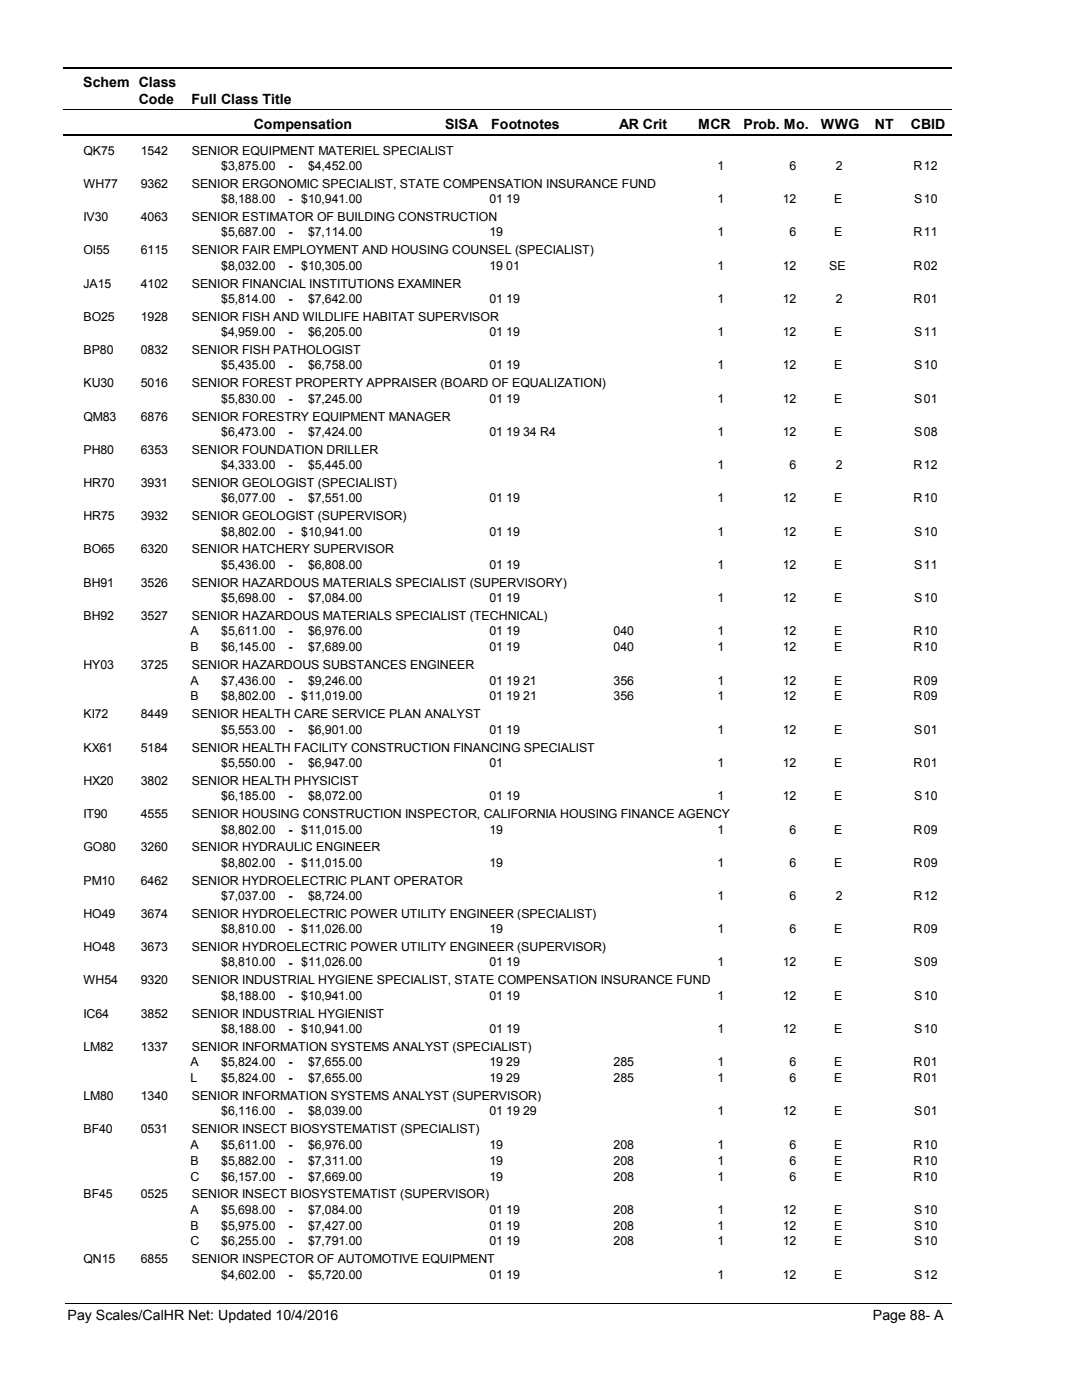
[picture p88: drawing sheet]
<svg xmlns="http://www.w3.org/2000/svg" width="216mm" height="279mm" viewBox="0 0 216 279" stroke-linecap="round" stroke-linejoin="round" font-family="sans-serif">
<defs><g id="words">
<g font-size="2.8">
<text x="16.6" y="17.3">Schem Class</text>
<text x="27.7" y="20.7">Code</text>
<text x="38.2" y="20.7">Full Class Title</text>
<text x="50.6" y="25.7">Compensation</text>
<text x="88.7" y="25.7">SISA</text>
<text x="98" y="25.7">Footnotes</text>
<text x="123.5" y="25.7">AR Crit</text>
<text x="139.2" y="25.7">MCR</text>
<text x="148.3" y="25.7">Prob. Mo.</text>
<text x="163.7" y="25.7">WWG</text>
<text x="174.5" y="25.7">NT</text>
<text x="181.6" y="25.7">CBID</text>
<text x="13.5" y="263.5">Pay Scales/CalHR Net: Updated 10/4/2016</text>
<text x="174.1" y="263.5">Page 88- A</text>
</g>
<g font-size="2.5">
<text x="16.6" y="30.8">QK75</text>
<text x="28.1" y="30.8">1542</text>
<text x="38.2" y="30.8">SENIOR EQUIPMENT MATERIEL SPECIALIST</text>
<text x="44.1" y="33.9">$3,875.00</text>
<text x="57.5" y="33.9">-</text>
<text x="61.4" y="33.9">$4,452.00</text>
<text x="143.1" y="33.9">1</text>
<text x="157.5" y="33.9">6</text>
<text x="166.6" y="33.9">2</text>
<text x="182.2" y="33.9">R</text>
<text x="184.2" y="33.9">12</text>
<text x="16.6" y="37.5">WH77</text>
<text x="28.1" y="37.5">9362</text>
<text x="38.2" y="37.5">SENIOR ERGONOMIC SPECIALIST, STATE COMPENSATION INSURANCE FUND</text>
<text x="44.1" y="40.6">$8,188.00</text>
<text x="57.5" y="40.6">-</text>
<text x="60.1" y="40.6">$10,941.00</text>
<text x="97.6" y="40.6">01 19</text>
<text x="143.1" y="40.6">1</text>
<text x="156.1" y="40.6">12</text>
<text x="166.3" y="40.6">E</text>
<text x="182.3" y="40.6">S</text>
<text x="184.2" y="40.6">10</text>
<text x="16.6" y="44.1">IV30</text>
<text x="28.1" y="44.1">4063</text>
<text x="38.2" y="44.1">SENIOR ESTIMATOR OF BUILDING CONSTRUCTION</text>
<text x="44.1" y="47.2">$5,687.00</text>
<text x="57.5" y="47.2">-</text>
<text x="61.4" y="47.2">$7,114.00</text>
<text x="97.6" y="47.2">19</text>
<text x="143.1" y="47.2">1</text>
<text x="157.5" y="47.2">6</text>
<text x="166.3" y="47.2">E</text>
<text x="182.2" y="47.2">R</text>
<text x="184.2" y="47.2">11</text>
<text x="16.6" y="50.7">OI55</text>
<text x="28.1" y="50.7">6115</text>
<text x="38.2" y="50.7">SENIOR FAIR EMPLOYMENT AND HOUSING COUNSEL (SPECIALIST)</text>
<text x="44.1" y="53.8">$8,032.00</text>
<text x="57.5" y="53.9">-</text>
<text x="60.1" y="53.8">$10,305.00</text>
<text x="97.6" y="53.8">19 01</text>
<text x="143.1" y="53.8">1</text>
<text x="156.1" y="53.8">12</text>
<text x="165.4" y="53.8">SE</text>
<text x="182.2" y="53.8">R</text>
<text x="184.2" y="53.8">02</text>
<text x="16.6" y="57.4">JA15</text>
<text x="28.1" y="57.4">4102</text>
<text x="38.2" y="57.4">SENIOR FINANCIAL INSTITUTIONS EXAMINER</text>
<text x="16.6" y="64">BO25</text>
<text x="28.1" y="64">1928</text>
<text x="38.2" y="64">SENIOR FISH AND WILDLIFE HABITAT SUPERVISOR</text>
<text x="44.1" y="60.5">$5,814.00</text>
<text x="57.5" y="60.5">-</text>
<text x="61.4" y="60.5">$7,642.00</text>
<text x="97.6" y="60.5">01 19</text>
<text x="143.1" y="60.5">1</text>
<text x="156.1" y="60.5">12</text>
<text x="166.6" y="60.5">2</text>
<text x="182.2" y="60.5">R</text>
<text x="184.2" y="60.5">01</text>
<text x="16.6" y="70.7">BP80</text>
<text x="28.1" y="70.7">0832</text>
<text x="38.2" y="70.7">SENIOR FISH PATHOLOGIST</text>
<text x="44.1" y="67.1">$4,959.00</text>
<text x="57.5" y="67.1">-</text>
<text x="61.4" y="67.1">$6,205.00</text>
<text x="97.6" y="67.1">01 19</text>
<text x="143.1" y="67.1">1</text>
<text x="156.1" y="67.1">12</text>
<text x="166.3" y="67.1">E</text>
<text x="182.3" y="67.1">S</text>
<text x="184.2" y="67.1">11</text>
<text x="16.6" y="77.3">KU30</text>
<text x="28.1" y="77.3">5016</text>
<text x="38.2" y="77.3">SENIOR FOREST PROPERTY APPRAISER (BOARD OF EQUALIZATION)</text>
<text x="44.1" y="73.7">$5,435.00</text>
<text x="57.5" y="73.8">-</text>
<text x="61.4" y="73.7">$6,758.00</text>
<text x="97.6" y="73.7">01 19</text>
<text x="143.1" y="73.7">1</text>
<text x="156.1" y="73.7">12</text>
<text x="166.3" y="73.7">E</text>
<text x="182.3" y="73.7">S</text>
<text x="184.2" y="73.7">10</text>
<text x="16.6" y="84">QM83</text>
<text x="28.1" y="84">6876</text>
<text x="38.2" y="84">SENIOR FORESTRY EQUIPMENT MANAGER</text>
<text x="44.1" y="80.4">$5,830.00</text>
<text x="57.5" y="80.4">-</text>
<text x="61.4" y="80.4">$7,245.00</text>
<text x="97.6" y="80.4">01 19</text>
<text x="143.1" y="80.4">1</text>
<text x="156.1" y="80.4">12</text>
<text x="166.3" y="80.4">E</text>
<text x="182.3" y="80.4">S</text>
<text x="184.2" y="80.4">01</text>
<text x="44.1" y="87">$6,473.00</text>
<text x="57.5" y="87">-</text>
<text x="61.4" y="87">$7,424.00</text>
<text x="97.6" y="87">01 19 34 R4</text>
<text x="143.1" y="87">1</text>
<text x="156.1" y="87">12</text>
<text x="166.3" y="87">E</text>
<text x="182.3" y="87">S</text>
<text x="184.2" y="87">08</text>
<text x="16.6" y="90.6">PH80</text>
<text x="28.1" y="90.6">6353</text>
<text x="38.2" y="90.6">SENIOR FOUNDATION DRILLER</text>
<text x="44.1" y="93.6">$4,333.00</text>
<text x="57.5" y="93.7">-</text>
<text x="61.4" y="93.6">$5,445.00</text>
<text x="143.1" y="93.6">1</text>
<text x="157.5" y="93.6">6</text>
<text x="166.6" y="93.6">2</text>
<text x="182.2" y="93.6">R</text>
<text x="184.2" y="93.6">12</text>
<text x="16.6" y="97.2">HR70</text>
<text x="28.1" y="97.2">3931</text>
<text x="38.2" y="97.2">SENIOR GEOLOGIST (SPECIALIST)</text>
<text x="44.1" y="100.3">$6,077.00</text>
<text x="57.5" y="100.3">-</text>
<text x="61.4" y="100.3">$7,551.00</text>
<text x="97.6" y="100.3">01 19</text>
<text x="143.1" y="100.3">1</text>
<text x="156.1" y="100.3">12</text>
<text x="166.3" y="100.3">E</text>
<text x="182.2" y="100.3">R</text>
<text x="184.2" y="100.3">10</text>
<text x="16.6" y="103.9">HR75</text>
<text x="28.1" y="103.9">3932</text>
<text x="38.2" y="103.9">SENIOR GEOLOGIST (SUPERVISOR)</text>
<text x="44.1" y="106.9">$8,802.00</text>
<text x="57.5" y="106.9">-</text>
<text x="60.1" y="106.9">$10,941.00</text>
<text x="97.6" y="106.9">01 19</text>
<text x="143.1" y="106.9">1</text>
<text x="156.1" y="106.9">12</text>
<text x="166.3" y="106.9">E</text>
<text x="182.3" y="106.9">S</text>
<text x="184.2" y="106.9">10</text>
<text x="16.6" y="110.5">BO65</text>
<text x="28.1" y="110.5">6320</text>
<text x="38.2" y="110.5">SENIOR HATCHERY SUPERVISOR</text>
<text x="44.1" y="113.5">$5,436.00</text>
<text x="57.5" y="113.6">-</text>
<text x="61.4" y="113.5">$6,808.00</text>
<text x="97.6" y="113.5">01 19</text>
<text x="143.1" y="113.5">1</text>
<text x="156.1" y="113.5">12</text>
<text x="166.3" y="113.5">E</text>
<text x="182.3" y="113.5">S</text>
<text x="184.2" y="113.5">11</text>
<text x="16.6" y="117.1">BH91</text>
<text x="28.1" y="117.1">3526</text>
<text x="38.2" y="117.1">SENIOR HAZARDOUS MATERIALS SPECIALIST (SUPERVISORY)</text>
<text x="16.6" y="123.8">BH92</text>
<text x="28.1" y="123.8">3527</text>
<text x="38.2" y="123.8">SENIOR HAZARDOUS MATERIALS SPECIALIST (TECHNICAL)</text>
<text x="44.1" y="120.2">$5,698.00</text>
<text x="57.5" y="120.2">-</text>
<text x="61.4" y="120.2">$7,084.00</text>
<text x="97.6" y="120.2">01 19</text>
<text x="143.1" y="120.2">1</text>
<text x="156.1" y="120.2">12</text>
<text x="166.3" y="120.2">E</text>
<text x="182.3" y="120.2">S</text>
<text x="184.2" y="120.2">10</text>
<text x="38" y="126.8">A</text>
<text x="38" y="130">B</text>
<text x="44.1" y="126.8">$5,611.00</text>
<text x="44.1" y="130">$6,145.00</text>
<text x="57.5" y="126.8">-</text>
<text x="57.5" y="130">-</text>
<text x="61.4" y="126.8">$6,976.00</text>
<text x="61.4" y="130">$7,689.00</text>
<text x="97.6" y="126.8">01 19</text>
<text x="97.6" y="130">01 19</text>
<text x="122.4" y="126.8">040</text>
<text x="122.4" y="130">040</text>
<text x="143.1" y="126.8">1</text>
<text x="143.1" y="130">1</text>
<text x="156.1" y="126.8">12</text>
<text x="156.1" y="130">12</text>
<text x="166.3" y="126.8">E</text>
<text x="166.3" y="130">E</text>
<text x="182.2" y="126.8">R</text>
<text x="182.2" y="130">R</text>
<text x="184.2" y="126.8">10</text>
<text x="184.2" y="130">10</text>
<text x="16.6" y="133.6">HY03</text>
<text x="28.1" y="133.6">3725</text>
<text x="38" y="136.6">A</text>
<text x="38.2" y="133.6">SENIOR HAZARDOUS SUBSTANCES ENGINEER</text>
<text x="44.1" y="136.6">$7,436.00</text>
<text x="57.5" y="136.7">-</text>
<text x="61.4" y="136.6">$9,246.00</text>
<text x="97.6" y="136.6">01 19 21</text>
<text x="122.4" y="136.6">356</text>
<text x="143.1" y="136.6">1</text>
<text x="156.1" y="136.6">12</text>
<text x="166.3" y="136.6">E</text>
<text x="182.2" y="136.6">R</text>
<text x="184.2" y="136.6">09</text>
<text x="16.6" y="143.4">KI72</text>
<text x="28.1" y="143.4">8449</text>
<text x="38" y="139.8">B</text>
<text x="38.2" y="143.4">SENIOR HEALTH CARE SERVICE PLAN ANALYST</text>
<text x="44.1" y="139.8">$8,802.00</text>
<text x="57.5" y="139.8">-</text>
<text x="60.1" y="139.8">$11,019.00</text>
<text x="97.6" y="139.8">01 19 21</text>
<text x="122.4" y="139.8">356</text>
<text x="143.1" y="139.8">1</text>
<text x="156.1" y="139.8">12</text>
<text x="166.3" y="139.8">E</text>
<text x="182.2" y="139.8">R</text>
<text x="184.2" y="139.8">09</text>
<text x="44.1" y="146.4">$5,553.00</text>
<text x="57.5" y="146.5">-</text>
<text x="61.4" y="146.4">$6,901.00</text>
<text x="97.6" y="146.4">01 19</text>
<text x="143.1" y="146.4">1</text>
<text x="156.1" y="146.4">12</text>
<text x="166.3" y="146.4">E</text>
<text x="182.3" y="146.4">S</text>
<text x="184.2" y="146.4">01</text>
<text x="16.6" y="150">KX61</text>
<text x="28.1" y="150">5184</text>
<text x="38.2" y="150">SENIOR HEALTH FACILITY CONSTRUCTION FINANCING SPECIALIST</text>
<text x="44.1" y="153.1">$5,550.00</text>
<text x="57.5" y="153.1">-</text>
<text x="61.4" y="153.1">$6,947.00</text>
<text x="97.6" y="153.1">01</text>
<text x="143.1" y="153.1">1</text>
<text x="156.1" y="153.1">12</text>
<text x="166.3" y="153.1">E</text>
<text x="182.2" y="153.1">R</text>
<text x="184.2" y="153.1">01</text>
<text x="16.6" y="156.6">HX20</text>
<text x="28.1" y="156.6">3802</text>
<text x="38.2" y="156.6">SENIOR HEALTH PHYSICIST</text>
<text x="44.1" y="159.7">$6,185.00</text>
<text x="57.5" y="159.7">-</text>
<text x="61.4" y="159.7">$8,072.00</text>
<text x="97.6" y="159.7">01 19</text>
<text x="143.1" y="159.7">1</text>
<text x="156.1" y="159.7">12</text>
<text x="166.3" y="159.7">E</text>
<text x="182.3" y="159.7">S</text>
<text x="184.2" y="159.7">10</text>
<text x="16.6" y="163.3">IT90</text>
<text x="28.1" y="163.3">4555</text>
<text x="38.2" y="163.3">SENIOR HOUSING CONSTRUCTION INSPECTOR, CALIFORNIA HOUSING FINANCE AGENCY</text>
<text x="44.1" y="166.4">$8,802.00</text>
<text x="57.5" y="166.4">-</text>
<text x="60.1" y="166.4">$11,015.00</text>
<text x="97.6" y="166.4">19</text>
<text x="143.1" y="166.4">1</text>
<text x="157.5" y="166.4">6</text>
<text x="166.3" y="166.4">E</text>
<text x="182.2" y="166.4">R</text>
<text x="184.2" y="166.4">09</text>
<text x="16.6" y="169.9">GO80</text>
<text x="28.1" y="169.9">3260</text>
<text x="38.2" y="169.9">SENIOR HYDRAULIC ENGINEER</text>
<text x="44.1" y="173">$8,802.00</text>
<text x="57.5" y="173">-</text>
<text x="60.1" y="173">$11,015.00</text>
<text x="97.6" y="173">19</text>
<text x="143.1" y="173">1</text>
<text x="157.5" y="173">6</text>
<text x="166.3" y="173">E</text>
<text x="182.2" y="173">R</text>
<text x="184.2" y="173">09</text>
<text x="16.6" y="176.6">PM10</text>
<text x="28.1" y="176.6">6462</text>
<text x="38.2" y="176.6">SENIOR HYDROELECTRIC PLANT OPERATOR</text>
<text x="44.1" y="179.6">$7,037.00</text>
<text x="57.5" y="179.7">-</text>
<text x="61.4" y="179.6">$8,724.00</text>
<text x="143.1" y="179.6">1</text>
<text x="157.5" y="179.6">6</text>
<text x="166.6" y="179.6">2</text>
<text x="182.2" y="179.6">R</text>
<text x="184.2" y="179.6">12</text>
<text x="16.6" y="183.2">HO49</text>
<text x="28.1" y="183.2">3674</text>
<text x="38.2" y="183.2">SENIOR HYDROELECTRIC POWER UTILITY ENGINEER (SPECIALIST)</text>
<text x="16.6" y="189.9">HO48</text>
<text x="28.1" y="189.9">3673</text>
<text x="38.2" y="189.9">SENIOR HYDROELECTRIC POWER UTILITY ENGINEER (SUPERVISOR)</text>
<text x="44.1" y="186.3">$8,810.00</text>
<text x="57.5" y="186.3">-</text>
<text x="60.1" y="186.3">$11,026.00</text>
<text x="97.6" y="186.3">19</text>
<text x="143.1" y="186.3">1</text>
<text x="157.5" y="186.3">6</text>
<text x="166.3" y="186.3">E</text>
<text x="182.2" y="186.3">R</text>
<text x="184.2" y="186.3">09</text>
<text x="16.6" y="196.5">WH54</text>
<text x="28.1" y="196.5">9320</text>
<text x="38.2" y="196.5">SENIOR INDUSTRIAL HYGIENE SPECIALIST, STATE COMPENSATION INSURANCE FUND</text>
<text x="44.1" y="192.9">$8,810.00</text>
<text x="57.5" y="192.9">-</text>
<text x="60.1" y="192.9">$11,026.00</text>
<text x="97.6" y="192.9">01 19</text>
<text x="143.1" y="192.9">1</text>
<text x="156.1" y="192.9">12</text>
<text x="166.3" y="192.9">E</text>
<text x="182.3" y="192.9">S</text>
<text x="184.2" y="192.9">09</text>
<text x="16.6" y="203.1">IC64</text>
<text x="28.1" y="203.1">3852</text>
<text x="38.2" y="203.1">SENIOR INDUSTRIAL HYGIENIST</text>
<text x="44.1" y="199.5">$8,188.00</text>
<text x="57.5" y="199.6">-</text>
<text x="60.1" y="199.5">$10,941.00</text>
<text x="97.6" y="199.5">01 19</text>
<text x="143.1" y="199.5">1</text>
<text x="156.1" y="199.5">12</text>
<text x="166.3" y="199.5">E</text>
<text x="182.3" y="199.5">S</text>
<text x="184.2" y="199.5">10</text>
<text x="16.6" y="209.8">LM82</text>
<text x="28.1" y="209.8">1337</text>
<text x="38.2" y="209.8">SENIOR INFORMATION SYSTEMS ANALYST (SPECIALIST)</text>
<text x="44.1" y="206.2">$8,188.00</text>
<text x="57.5" y="206.2">-</text>
<text x="60.1" y="206.2">$10,941.00</text>
<text x="97.6" y="206.2">01 19</text>
<text x="143.1" y="206.2">1</text>
<text x="156.1" y="206.2">12</text>
<text x="166.3" y="206.2">E</text>
<text x="182.3" y="206.2">S</text>
<text x="184.2" y="206.2">10</text>
<text x="38" y="212.8">A</text>
<text x="38" y="216">L</text>
<text x="44.1" y="212.8">$5,824.00</text>
<text x="44.1" y="216">$5,824.00</text>
<text x="57.5" y="212.8">-</text>
<text x="57.5" y="216">-</text>
<text x="61.4" y="212.8">$7,655.00</text>
<text x="61.4" y="216">$7,655.00</text>
<text x="97.6" y="212.8">19 29</text>
<text x="97.6" y="216">19 29</text>
<text x="122.4" y="212.8">285</text>
<text x="122.4" y="216">285</text>
<text x="143.1" y="212.8">1</text>
<text x="143.1" y="216">1</text>
<text x="157.5" y="212.8">6</text>
<text x="157.5" y="216">6</text>
<text x="166.3" y="212.8">E</text>
<text x="166.3" y="216">E</text>
<text x="182.2" y="212.8">R</text>
<text x="182.2" y="216">R</text>
<text x="184.2" y="212.8">01</text>
<text x="184.2" y="216">01</text>
<text x="16.6" y="219.5">LM80</text>
<text x="28.1" y="219.5">1340</text>
<text x="38.2" y="219.5">SENIOR INFORMATION SYSTEMS ANALYST (SUPERVISOR)</text>
<text x="16.6" y="226.2">BF40</text>
<text x="28.1" y="226.2">0531</text>
<text x="38.2" y="226.2">SENIOR INSECT BIOSYSTEMATIST (SPECIALIST)</text>
<text x="44.1" y="222.6">$6,116.00</text>
<text x="57.5" y="222.6">-</text>
<text x="61.4" y="222.6">$8,039.00</text>
<text x="97.6" y="222.6">01 19 29</text>
<text x="143.1" y="222.6">1</text>
<text x="156.1" y="222.6">12</text>
<text x="166.3" y="222.6">E</text>
<text x="182.3" y="222.6">S</text>
<text x="184.2" y="222.6">01</text>
<text x="38" y="229.3">A</text>
<text x="38" y="232.4">B</text>
<text x="44.1" y="229.3">$5,611.00</text>
<text x="44.1" y="232.4">$5,882.00</text>
<text x="57.5" y="229.3">-</text>
<text x="57.5" y="232.5">-</text>
<text x="61.4" y="229.3">$6,976.00</text>
<text x="61.4" y="232.4">$7,311.00</text>
<text x="97.6" y="229.3">19</text>
<text x="97.6" y="232.4">19</text>
<text x="122.4" y="229.3">208</text>
<text x="122.4" y="232.4">208</text>
<text x="143.1" y="229.3">1</text>
<text x="143.1" y="232.4">1</text>
<text x="157.5" y="229.3">6</text>
<text x="157.5" y="232.4">6</text>
<text x="166.3" y="229.3">E</text>
<text x="166.3" y="232.4">E</text>
<text x="182.2" y="229.3">R</text>
<text x="182.2" y="232.4">R</text>
<text x="184.2" y="229.3">10</text>
<text x="184.2" y="232.4">10</text>
<text x="16.6" y="239.2">BF45</text>
<text x="28.1" y="239.2">0525</text>
<text x="38" y="235.6">C</text>
<text x="38.2" y="239.2">SENIOR INSECT BIOSYSTEMATIST (SUPERVISOR)</text>
<text x="44.1" y="235.6">$6,157.00</text>
<text x="57.5" y="235.6">-</text>
<text x="61.4" y="235.6">$7,669.00</text>
<text x="97.6" y="235.6">19</text>
<text x="122.4" y="235.6">208</text>
<text x="143.1" y="235.6">1</text>
<text x="157.5" y="235.6">6</text>
<text x="166.3" y="235.6">E</text>
<text x="182.2" y="235.6">R</text>
<text x="184.2" y="235.6">10</text>
<text x="38" y="242.2">A</text>
<text x="38" y="245.4">B</text>
<text x="44.1" y="242.2">$5,698.00</text>
<text x="44.1" y="245.4">$5,975.00</text>
<text x="57.5" y="242.3">-</text>
<text x="57.5" y="245.4">-</text>
<text x="61.4" y="242.2">$7,084.00</text>
<text x="61.4" y="245.4">$7,427.00</text>
<text x="97.6" y="242.2">01 19</text>
<text x="97.6" y="245.4">01 19</text>
<text x="122.4" y="242.2">208</text>
<text x="122.4" y="245.4">208</text>
<text x="143.1" y="242.2">1</text>
<text x="143.1" y="245.4">1</text>
<text x="156.1" y="242.2">12</text>
<text x="156.1" y="245.4">12</text>
<text x="166.3" y="242.2">E</text>
<text x="166.3" y="245.4">E</text>
<text x="182.3" y="242.2">S</text>
<text x="182.3" y="245.4">S</text>
<text x="184.2" y="242.2">10</text>
<text x="184.2" y="245.4">10</text>
<text x="38" y="248.6">C</text>
<text x="44.1" y="248.6">$6,255.00</text>
<text x="57.5" y="248.6">-</text>
<text x="61.4" y="248.6">$7,791.00</text>
<text x="97.6" y="248.6">01 19</text>
<text x="122.4" y="248.6">208</text>
<text x="143.1" y="248.6">1</text>
<text x="156.1" y="248.6">12</text>
<text x="166.3" y="248.6">E</text>
<text x="182.3" y="248.6">S</text>
<text x="184.2" y="248.6">10</text>
<text x="16.6" y="252.2">QN15</text>
<text x="28.1" y="252.2">6855</text>
<text x="38.2" y="252.2">SENIOR INSPECTOR OF AUTOMOTIVE EQUIPMENT</text>
<text x="44.1" y="255.2">$4,602.00</text>
<text x="57.5" y="255.3">-</text>
<text x="61.4" y="255.2">$5,720.00</text>
<text x="97.6" y="255.2">01 19</text>
<text x="143.1" y="255.2">1</text>
<text x="156.1" y="255.2">12</text>
<text x="166.3" y="255.2">E</text>
<text x="182.3" y="255.2">S</text>
<text x="184.2" y="255.2">12</text>
</g>
</g></defs>
<path d="M12.7 13.5h177.1" fill="none" stroke="#000" stroke-width=".36"/>
<path d="M12.7 21.9h177.1" fill="none" stroke="#000" stroke-width=".2"/>
<path d="M12.7 27h177.1" fill="none" stroke="#000" stroke-width=".35"/>
<g fill="#fff">
<path d="M40.4 31.3h16.2v3h-16.2z" fill-rule="evenodd"/>
<path d="M183.9 31.3h4.1v3h-4.1z" fill-rule="evenodd"/>
<path d="M40.4 37.9h16.2v3h-16.2z" fill-rule="evenodd"/>
<path d="M183.9 37.9h4.1v3h-4.1z" fill-rule="evenodd"/>
<path d="M40.4 44.6h16.2v2.9h-16.2z" fill-rule="evenodd"/>
<path d="M183.9 44.6h4.1v2.9h-4.1z" fill-rule="evenodd"/>
<path d="M40.4 51.2h16.2v3h-16.2z" fill-rule="evenodd"/>
<path d="M183.9 51.2h4.1v3h-4.1z" fill-rule="evenodd"/>
<path d="M40.4 57.8h16.2v3h-16.2z" fill-rule="evenodd"/>
<path d="M183.9 57.8h4.1v3h-4.1z" fill-rule="evenodd"/>
<path d="M40.4 64.5h16.2v2.9h-16.2z" fill-rule="evenodd"/>
<path d="M183.9 64.5h4.1v2.9h-4.1z" fill-rule="evenodd"/>
<path d="M40.4 71.1h16.2v3h-16.2z" fill-rule="evenodd"/>
<path d="M183.9 71.1h4.1v3h-4.1z" fill-rule="evenodd"/>
<path d="M40.4 77.8h16.2v2.9h-16.2z" fill-rule="evenodd"/>
<path d="M183.9 77.8h4.1v2.9h-4.1z" fill-rule="evenodd"/>
<path d="M40.4 84.4h16.2v3h-16.2z" fill-rule="evenodd"/>
<path d="M183.9 84.4h4.1v3h-4.1z" fill-rule="evenodd"/>
<path d="M40.4 91h16.2v3h-16.2z" fill-rule="evenodd"/>
<path d="M183.9 91h4.1v3h-4.1z" fill-rule="evenodd"/>
<path d="M40.4 97.7h16.2v3h-16.2z" fill-rule="evenodd"/>
<path d="M183.9 97.7h4.1v3h-4.1z" fill-rule="evenodd"/>
<path d="M40.4 104.3h16.2v3h-16.2z" fill-rule="evenodd"/>
<path d="M183.9 104.3h4.1v3h-4.1z" fill-rule="evenodd"/>
<path d="M40.4 110.9h16.2v3h-16.2z" fill-rule="evenodd"/>
<path d="M183.9 110.9h4.1v3h-4.1z" fill-rule="evenodd"/>
<path d="M40.4 117.6h16.2v3h-16.2z" fill-rule="evenodd"/>
<path d="M183.9 117.6h4.1v3h-4.1z" fill-rule="evenodd"/>
<path d="M40.4 124.2h16.2v3h-16.2z" fill-rule="evenodd"/>
<path d="M183.9 124.2h4.1v3h-4.1z" fill-rule="evenodd"/>
<path d="M40.4 127.4h16.2v2.9h-16.2z" fill-rule="evenodd"/>
<path d="M183.9 127.4h4.1v2.9h-4.1z" fill-rule="evenodd"/>
<path d="M40.4 134h16.2v3h-16.2z" fill-rule="evenodd"/>
<path d="M183.9 134h4.1v3h-4.1z" fill-rule="evenodd"/>
<path d="M40.4 137.2h16.2v3h-16.2z" fill-rule="evenodd"/>
<path d="M183.9 137.2h4.1v3h-4.1z" fill-rule="evenodd"/>
<path d="M40.4 143.8h16.2v3h-16.2z" fill-rule="evenodd"/>
<path d="M183.9 143.8h4.1v3h-4.1z" fill-rule="evenodd"/>
<path d="M40.4 150.4h16.2v3h-16.2z" fill-rule="evenodd"/>
<path d="M183.9 150.4h4.1v3h-4.1z" fill-rule="evenodd"/>
<path d="M40.4 157.1h16.2v3h-16.2z" fill-rule="evenodd"/>
<path d="M183.9 157.1h4.1v3h-4.1z" fill-rule="evenodd"/>
<path d="M40.4 163.7h16.2v3h-16.2z" fill-rule="evenodd"/>
<path d="M183.9 163.7h4.1v3h-4.1z" fill-rule="evenodd"/>
<path d="M40.4 170.4h16.2v2.9h-16.2z" fill-rule="evenodd"/>
<path d="M183.9 170.4h4.1v2.9h-4.1z" fill-rule="evenodd"/>
<path d="M40.4 177h16.2v3h-16.2z" fill-rule="evenodd"/>
<path d="M183.9 177h4.1v3h-4.1z" fill-rule="evenodd"/>
<path d="M40.4 183.7h16.2v2.9h-16.2z" fill-rule="evenodd"/>
<path d="M183.9 183.7h4.1v2.9h-4.1z" fill-rule="evenodd"/>
<path d="M40.4 190.3h16.2v2.9h-16.2z" fill-rule="evenodd"/>
<path d="M183.9 190.3h4.1v2.9h-4.1z" fill-rule="evenodd"/>
<path d="M40.4 196.9h16.2v3h-16.2z" fill-rule="evenodd"/>
<path d="M183.9 196.9h4.1v3h-4.1z" fill-rule="evenodd"/>
<path d="M40.4 203.6h16.2v3h-16.2z" fill-rule="evenodd"/>
<path d="M183.9 203.6h4.1v3h-4.1z" fill-rule="evenodd"/>
<path d="M40.4 210.2h16.2v3h-16.2z" fill-rule="evenodd"/>
<path d="M183.9 210.2h4.1v3h-4.1z" fill-rule="evenodd"/>
<path d="M40.4 213.4h16.2v2.9h-16.2z" fill-rule="evenodd"/>
<path d="M183.9 213.4h4.1v2.9h-4.1z" fill-rule="evenodd"/>
<path d="M40.4 220h16.2v3h-16.2z" fill-rule="evenodd"/>
<path d="M183.9 220h4.1v3h-4.1z" fill-rule="evenodd"/>
<path d="M40.4 226.6h16.2v3h-16.2z" fill-rule="evenodd"/>
<path d="M183.9 226.6h4.1v3h-4.1z" fill-rule="evenodd"/>
<path d="M40.4 229.8h16.2v3h-16.2z" fill-rule="evenodd"/>
<path d="M183.9 229.8h4.1v3h-4.1z" fill-rule="evenodd"/>
<path d="M40.4 233h16.2v3h-16.2z" fill-rule="evenodd"/>
<path d="M183.9 233h4.1v3h-4.1z" fill-rule="evenodd"/>
<path d="M40.4 239.6h16.2v3h-16.2z" fill-rule="evenodd"/>
<path d="M183.9 239.6h4.1v3h-4.1z" fill-rule="evenodd"/>
<path d="M40.4 242.8h16.2v3h-16.2z" fill-rule="evenodd"/>
<path d="M183.9 242.8h4.1v3h-4.1z" fill-rule="evenodd"/>
<path d="M40.4 246h16.2v2.9h-16.2z" fill-rule="evenodd"/>
<path d="M183.9 246h4.1v2.9h-4.1z" fill-rule="evenodd"/>
<path d="M40.4 252.6h16.2v3h-16.2z" fill-rule="evenodd"/>
<path d="M183.9 252.6h4.1v3h-4.1z" fill-rule="evenodd"/>
</g>
<path d="M13.1 260.1h176.7" fill="none" stroke="#000" stroke-width=".2"/>
<use href="#words"/>
</svg>
